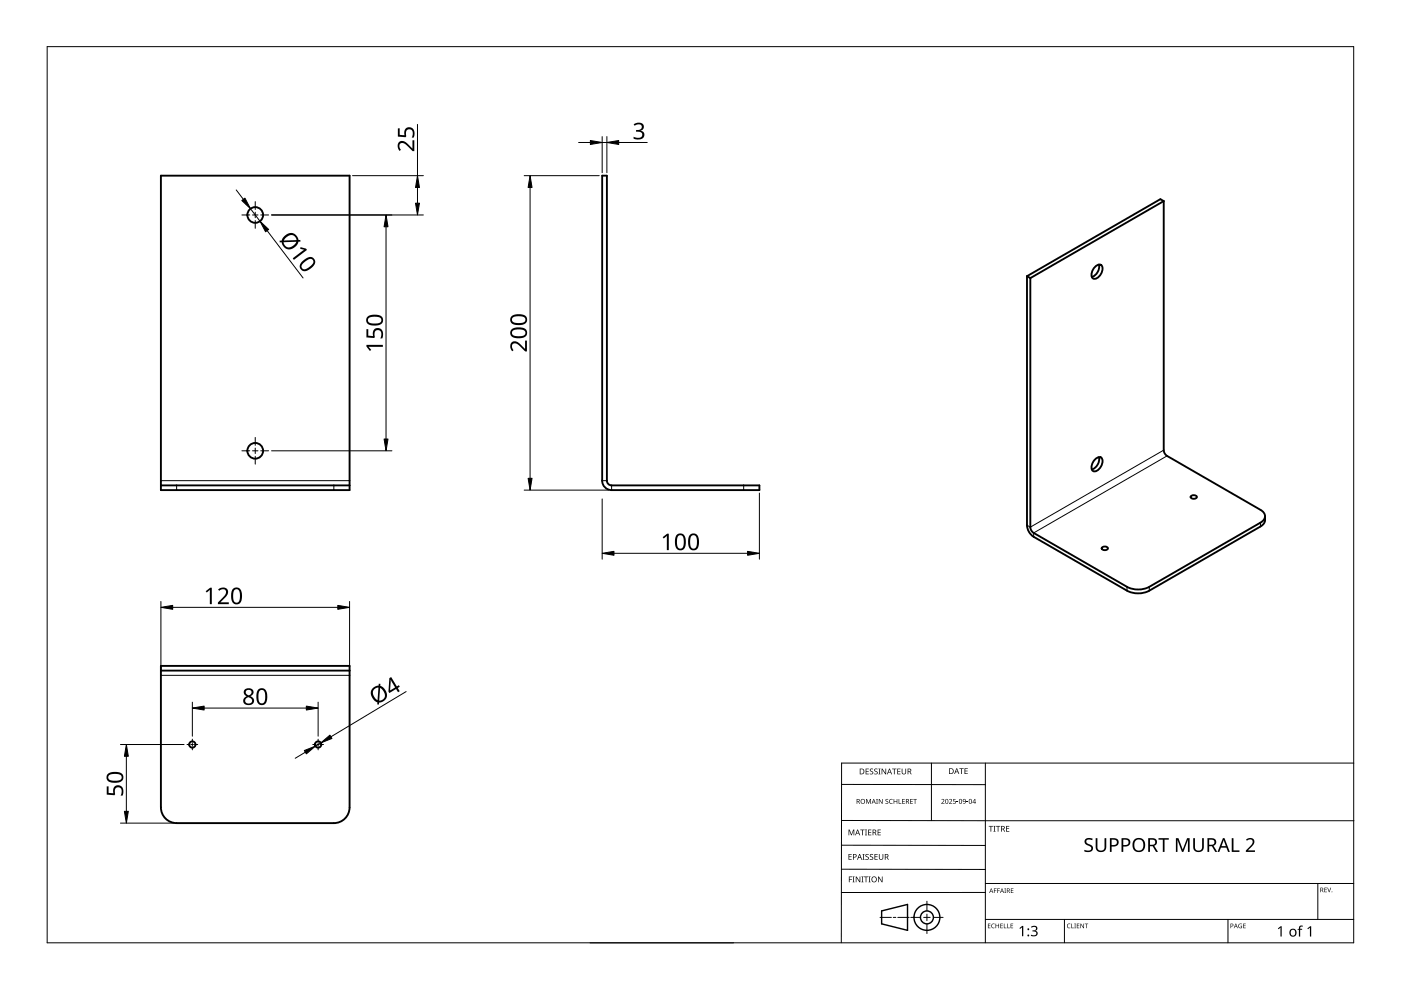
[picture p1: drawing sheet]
<svg xmlns="http://www.w3.org/2000/svg" width="297mm" height="210mm" viewBox="0 0 297 210" stroke-linecap="round" stroke-linejoin="round" font-family="sans-serif">
<g fill="none" stroke="#000" stroke-width=".4">
<path d="M34.1 37.2h40v66.7h-40zM127.7 37.2h1v64.7a1 1 0 0 0 1 1h31.3v1h-31.3a2 2 0 0 1-2-2zM217.7 58.6v52.8a3.1 3.1 0 0 0 1.5 2.4l19.8 11.4a5.2 5.2 0 0 0 4.7 0l23.5-13.6 .7-.5a1.89 1.89 0 0 0 .3-1.6M217.7 58.6l.7 .4M232.1 56.7a1.02 1.02 0 0 1 1.5-.3 2.23 2.23 0 0 1-1.5 2.7 .93 .93 0 0 1-.6-1.5zM233 56.1a2.33 2.33 0 0 1-1.5 2.6M246.7 42.6l.1 53.3 .6 .8 19.8 11.4a1.44 1.44 0 0 1 1 1.4 1.44 1.44 0 0 1-1 1.3l-23.5 13.6a5.2 5.2 0 0 1-4.7 0l-19.8-11.4-.7-.8-.1-53.2M246.7 42.6l-.7-.4-28.3 16.4M246.7 42.6l-28.3 16.4M232.1 97.5a1.02 1.02 0 0 1 1.5-.3 2.23 2.23 0 0 1-1.5 2.8 .93 .93 0 0 1-.6-1.6zM233 96.9a2.33 2.33 0 0 1-1.5 2.6M34.1 102.9h40"/>
<path d="M233.7 116.1a.84 .84 0 0 1 1.2 .2 .77 .77 0 0 1-1.3 0zM252.5 105.2a.84 .84 0 0 1 1.3 .2 .77 .77 0 0 1-1.4 0zM34.1 141.2h40v30a3.3 3.3 0 0 1-3.3 3.3h-33.4a3.3 3.3 0 0 1-3.3-3.3zM34.1 142.2h40"/>
<circle cx="54.1" cy="45.6" r="1.67"/>
<circle cx="54.1" cy="95.6" r="1.67"/>
<circle cx="40.8" cy="157.9" r=".67"/>
<circle cx="67.4" cy="157.9" r=".67"/>
</g>
<path d="M246.7 95.4l-28.3 16.4-.7-.4M247.4 96.7l-28.2 16.3v.8M34.1 101.9h40M37.4 102.9v1M70.8 102.9v1M127.7 101.9h1M129.7 102.9v1M157.7 102.9v1M267.2 110.8v.8M239 124.4v.8M243.7 124.4v.8M34.1 143.2h40" fill="none" stroke="#000" stroke-width=".21"/>
<path d="M10 9.9h277v190h-277z" fill="none" stroke="#000" stroke-width=".21"/>
<g fill="none" stroke="#000" stroke-width=".21">
<path d="M178.4 179.2l30.5 .1M178.4 166.3l30.5 .1M178.5 174h108.6M197.5 161.8v12.2M208.9 161.8v38.1M287 161.8h-108.6v38.1M125.1 199.9h30.5M178.4 184.3h30.5M186.6 194.5h2.4M189.4 194.5h.5M190.4 194.5h2.4M193.1 194.5h2.1"/>
<path d="M195.8 194.5h1.4M196.5 191.1v2M196.5 193.8v1.4M196.5 195.9v2M197.9 194.5h2.1M208.9 189.2h-30.5M208.9 187.3h78.1M208.9 194.9h78.1M225.7 194.9v5M260.4 194.9v5M279.4 187.3v7.6"/>
</g>
<g fill="none" stroke="#000" stroke-width=".3">
<path d="M186.9 193.1l5.5-1.3v5.5l-5.5-1.4z"/>
<circle cx="196.5" cy="194.5" r="1.37"/>
<circle cx="196.5" cy="194.5" r="2.74"/>
</g>
<g fill="#000">
<path d="M179.9 175.9h.2l.4 1 .4-1h.2v1.2h-.1v-1.1l-.4 1.1h-.2l-.4-1.1 .1 1.1h-.2zM182.4 175.9h.9v.1h-.4v1.1h-.1v-1.1h-.4zM183.4 175.9h.4l-.1 .1v1l.1 .1h-.4l.1-.1v-1zM183.6 169.4h.2l.3 .8 .4-.8h.2v1h-.2v-.9l-.4 .9-.4-.9 .1 .9h-.2zM183.5 163h.7v.1h-.5v.4h.5v.1h-.5v.4h.5v.2h-.7zM184.1 175.9h.6v.1h-.5v.4h.5v.1h-.5v.5h.5v.1h-.6zM184.5 163.1l.4-.2 .2 .1v.1a.25 .25 0 0 0-.4-.1 .25 .25 0 0 0 0 .4 .4 .4 0 0 1 .5 .3 .4 .4 0 0 1-.3 .5 .4 .4 0 0 1-.5-.2h.1a.27 .27 0 0 0 .4 .1 .27 .27 0 0 0-.1-.4l-.3-.3zM185.4 163.1l.4-.2 .3 .1-.1 .1a.25 .25 0 0 0-.4-.1 .25 .25 0 0 0 0 .4 .4 .4 0 0 1 .5 .3 .4 .4 0 0 1-.3 .5 .4 .4 0 0 1-.5-.2h.1a.27 .27 0 0 0 .4 .1 .27 .27 0 0 0 0-.4l-.4-.3zM185.8 169.4h.3l-.1 .1v.8l.1 .1h-.3l.1-.1zM186.2 163h.5l-.2 .1v1l.2 .1h-.5l.2-.1v-1zM186.1 175.9h.6v.1h-.5v.4h.5v.1h-.5v.5h.5v.1h-.6zM186.3 169.4h.2l.5 .8v-.8h.1v1h-.1l-.6-.8v.8h-.1z"/>
<path d="M186.9 163h.2l.6 1v-1h.2v1.2h-.2l-.6-1v1h-.2zM187.8 169.5l.3-.1h.2v.2a.25 .25 0 0 0-.3-.1 .25 .25 0 0 0-.1 .3 .25 .25 0 0 0 .3 .1 .32 .32 0 0 1 0 .5 .32 .32 0 0 1-.5-.1 .25 .25 0 0 0 .4 .1 .25 .25 0 0 0 0-.4l-.3-.2zM188.6 169.5l.4-.1h.3l-.1 .2a.41 .41 0 0 0-.6 .3 .41 .41 0 0 0 .6 .4 .48 .48 0 0 1-.6-.1 .48 .48 0 0 1 0-.7zM189.1 163h1v.1h-.4v1.1h-.2v-1.1h-.4zM189.5 169.4h.1v.4h.5v-.4h.1v1h-.1v-.5h-.5v.5h-.1zM190.5 169.4h.2v.9h.4v.1h-.6zM190.2 163h.7v.1h-.5v.4h.5v.1h-.5v.4h.5v.2h-.7zM191.3 169.4h.5v.1h-.4v.3h.4v.1h-.4v.4h.4v.1h-.5zM191.2 163h.1v.8a.32 .32 0 0 0 .3 .3 .32 .32 0 0 0 .4-.4v-.7h.1v.7a.47 .47 0 0 1-.5 .5 .47 .47 0 0 1-.4-.5zM193 169.4h.5v.1h-.4v.3h.4v.1h-.4v.4h.4v.1h-.5zM193.6 169.4h.8v.1h-.3v.9h-.2v-.9h-.3zM199.6 169.5a.37 .37 0 0 1 .6 0 .37 .37 0 0 1-.3 .6l-.2 .2h.5v.1h-.6l.2-.4a.27 .27 0 0 0 .3-.3 .27 .27 0 0 0-.4-.1z"/>
<path d="M201.2 169.5a.37 .37 0 0 1 .6 0 .37 .37 0 0 1-.2 .6l-.2 .2h.5v.1h-.7l.3-.4a.27 .27 0 0 0 .3-.3 .27 .27 0 0 0-.5-.1zM202.1 169.4h.5v.1h-.4v.3a.34 .34 0 0 1 .5 .2 .34 .34 0 0 1-.2 .4 .34 .34 0 0 1-.5-.1 .29 .29 0 0 0 .5 0 .29 .29 0 0 0 0-.4 .29 .29 0 0 0-.4 0zM202.8 170l.4 .1zM203.4 162.9h.9v.1h-.4v1.1h-.1v-1.1h-.4zM204.9 170l.4 .1zM204.5 162.9h.7v.1h-.5v.4h.4v.1h-.4v.5h.5v.1h-.7zM209.6 175.1h.9v.2h-.3v1h-.2v-1h-.4zM210.6 175.1h.5l-.2 .1v1l.2 .1h-.5l.2-.1v-1zM211.2 175.1h.9v.2h-.4v1h-.2v-1h-.3zM213.3 175.1h.7v.2h-.5v.3h.5v.2h-.5v.4h.5v.1h-.7zM230.1 178a1.38 1.38 0 0 1 1.6-.2l-.1 .3-.4-.1a.55 .55 0 0 0-.9 .3 .55 .55 0 0 0 .6 .7 .88 .88 0 0 1 .8 1.1 .88 .88 0 0 1-1.2 .6l-.6-.2v-.3h.2a.82 .82 0 0 0 1.3-.3l-.2-.4-.4-.2a.88 .88 0 0 1-.7-1.3zM232.3 177.7h.4v1.9a.76 .76 0 0 0 .7 .7 .76 .76 0 0 0 .8-.7v-1.9h.3v1.9a1.12 1.12 0 0 1-1.1 1.1 1.12 1.12 0 0 1-1.1-1.1z"/>
<path d="M253 177.7h.4v1.9a.76 .76 0 0 0 .7 .7 .76 .76 0 0 0 .8-.7v-1.9h.3v1.9a1.12 1.12 0 0 1-1.1 1.1 1.12 1.12 0 0 1-1.1-1.1zM180 185.8h.7v.2h-.6v.4h.5v.1h-.5v.6h-.1zM179.9 181.1h.7v.1h-.5v.4h.4v.1h-.4v.5h.5v.1h-.7zM180.8 185.8h.4l-.1 .2v.9l.1 .2h-.4l.1-.2v-.9zM181.4 185.8h.2l.7 1.1v-1.1h.1v1.3h-.2l-.6-1v1h-.2zM182.6 185.8h.5l-.2 .2v.9l.2 .2h-.5l.2-.2v-.9zM182.9 181.1h.4l-.1 .1v1l.1 .1h-.4l.1-.1v-1zM183.2 185.8h.9v.2h-.4v1.1h-.2v-1.1h-.3zM183.5 181.2l.5-.1h.2v.2a.25 .25 0 0 0-.4-.1 .25 .25 0 0 0 0 .4 .4 .4 0 0 1 .4 .3 .4 .4 0 0 1-.2 .4 .4 .4 0 0 1-.5-.2 .27 .27 0 0 0 .5 .1 .27 .27 0 0 0-.1-.4l-.4-.3zM184.2 185.8h.4l-.1 .2v.9l.1 .2h-.4l.1-.2v-.9zM184.5 181.2l.4-.1h.2v.2a.25 .25 0 0 0-.4-.1 .25 .25 0 0 0 0 .4 .4 .4 0 0 1 .5 .3 .4 .4 0 0 1-.3 .4 .4 .4 0 0 1-.5-.2h.1a.27 .27 0 0 0 .4 .1 .27 .27 0 0 0-.1-.4l-.3-.3zM185.4 181.1h.7v.1h-.5v.4h.5v.1h-.5v.5h.5v.1h-.7z"/>
<path d="M186.2 185.8h.1l.7 1.1v-1.1h.1v1.3h-.2l-.6-1v1h-.1zM186.3 181.1h.2v.8a.32 .32 0 0 0 .3 .3 .32 .32 0 0 0 .3-.3v-.8h.2v.8a.47 .47 0 0 1-.5 .4 .47 .47 0 0 1-.5-.4zM209.5 195.8h.5l-.4 .1v.3h.4l-.4 .1v.4l.4 .1h-.5zM210.3 196l.3-.2 .3 .1v.1a.39 .39 0 0 0-.6 .3 .39 .39 0 0 0 .6 .4 .46 .46 0 0 1-.7-.1 .46 .46 0 0 1 .1-.6zM210.7 188.4h.6l-.4 .1v.3h.4l-.4 .1v.4h-.2zM211.4 188.4h.6l-.4 .1v.3h.4l-.4 .1v.4h-.2zM211.1 195.8h.1v.4h.5v-.4h.1v1h-.1v-.5h-.5v.5h-.1zM212.1 195.8h.5l-.4 .1v.3h.4l-.4 .1v.4l.4 .1h-.5zM212.8 195.8h.2v.9l.4 .1h-.6zM212.9 188.4h.4l-.1 .1 .1 .8h-.4l.2-.1zM213.6 195.8h.1v.9l.4 .1h-.5zM214.3 195.8h.5l-.4 .1v.3h.4l-.4 .1v.4l.4 .1h-.5z"/>
<path d="M214.3 188.4h.6l-.5 .1v.3h.4l-.4 .1v.3l.5 .1h-.6zM216.1 196.8l.6-.5h.3v2.2h-.3v-1.9l-.4 .4zM218.6 196.5a.72 .72 0 0 1 .9-.3 .72 .72 0 0 1 .4 .9l-.4 .3a.62 .62 0 0 1 .5 .7 .62 .62 0 0 1-.8 .4l-.6-.1v-.2l.4 .1a.45 .45 0 0 0 .7-.3 .45 .45 0 0 0-.6-.5h-.2v-.2a.46 .46 0 0 0 .6-.1 .46 .46 0 0 0 0-.6l-.8 .1zM226.3 196l.4-.2 .3 .1-.1 .1a.39 .39 0 0 0-.6 .3 .39 .39 0 0 0 .6 .4 .46 .46 0 0 1-.6-.1 .46 .46 0 0 1 0-.6zM227.1 195.8h.2v.9l.4 .1h-.6zM227.8 195.8h.3l-.1 .1 .1 .9h-.3l.1-.1zM228.3 195.8h.5l-.4 .1v.3h.4l-.4 .1v.4l.4 .1h-.5zM229.1 195.8h.1l.5 .8v-.8h.1v1h-.1l-.5-.8v.8h-.1zM230 195.8h.7l-.3 .1v.9h-.1v-.9zM245.6 177.7h2.2v.3h-.9v2.6h-.4v-2.6h-.9zM249.3 177.7h.6l.9 2.4 .9-2.4h.5v2.9h-.3v-2.5l-1 2.5h-.3l-1-2.5 .1 2.5h-.4zM261.1 177.7h.4v2.6h1.3v.3h-1.7z"/>
<path d="M262.7 196l.6-.1-.1 .1a.4 .4 0 0 0-.5 .3 .4 .4 0 0 0 .5 .4v-.3l-.2-.1h.3v.5a.53 .53 0 0 1-.7-.1 .53 .53 0 0 1 .1-.7zM263.6 195.8h.5l-.4 .1v.3h.4l-.4 .1v.4l.4 .1h-.5zM264.2 178a.97 .97 0 0 1 1.1-.3 .97 .97 0 0 1 .6 .9l-.2 .6-1.1 1.1h1.5v.3h-2v-.3l1.2-1.2a.67 .67 0 0 0 .1-1 .67 .67 0 0 0-1 .2zM270.9 196.8l.6-.4h.2v2.2h-.2v-1.9l-.4 .3zM275.5 196.4l.7-.1v.2h-.4l-.1 .2v.2h.4v.2h-.4v1.5h-.3v-1.5h-.3l.3-.2zM277.2 196.8l.6-.4h.2v2.2h-.3v-1.9l-.4 .3zM280.8 188.2h.5l-.4 .1v.3h.4l-.4 .1v.4l.4 .1h-.5zM281.4 188.2h.1l.3 .8 .3-.8h.1l-.3 1h-.1z"/>
<path d="M181.6 169.4h.3a.29 .29 0 0 1 .4 .2 .29 .29 0 0 1-.2 .4l.3 .4h-.2l-.2-.4h-.2v.4h-.2zM181.8 169.5v.4h.1a.2 .2 0 0 0 .2-.2 .2 .2 0 0 0-.2-.2z"/>
<path d="M181.8 175.9h.1l.5 1.2h-.2l-.1-.4h-.5l-.2 .4h-.1zM181.8 176l-.2 .6h.4z"/>
<path d="M182.3 163h.4a.61 .61 0 0 1 .6 .6 .61 .61 0 0 1-.7 .6h-.3zM182.4 163.1v.9h.2a.48 .48 0 0 0 .5-.4 .48 .48 0 0 0-.5-.5z"/>
<path d="M182.4 169.9a.51 .51 0 0 1 1 0 .51 .51 0 0 1-1 0zM182.6 169.9a.4 .4 0 0 0 .8 0 .4 .4 0 0 0-.8 0z"/>
<path d="M185 175.9h.3a.35 .35 0 0 1 .5 .2 .35 .35 0 0 1-.3 .5l.4 .5h-.2l-.3-.5h-.2v.5h-.2zM185.2 176v.5h.1a.23 .23 0 0 0 .3-.3 .23 .23 0 0 0-.3-.2z"/>
<path d="M185.2 169.4l.5 1-.3-.3h-.4l-.2 .3zM185.2 169.5l-.1 .5h.3z"/>
<path d="M188.5 163h.2l.4 1.2h-.1l-.2-.4h-.5l-.1 .4h-.2zM188.6 163.1l-.2 .6h.4z"/>
<path d="M192.1 169.4h.3a.29 .29 0 0 1 .3 .2 .29 .29 0 0 1-.2 .4l.3 .4h-.1l-.3-.4h-.2v.4h-.1zM192.2 169.5v.4h.2a.2 .2 0 0 0 .2-.2 .2 .2 0 0 0-.3-.2z"/>
<path d="M192.4 163h.4a.35 .35 0 0 1 .4 .2 .35 .35 0 0 1-.2 .4l.3 .6h-.2l-.3-.5h-.2v.5h-.2zM192.6 163.1v.4h.2a.23 .23 0 0 0 .3-.2 .23 .23 0 0 0-.3-.2z"/>
<path d="M200.5 169.5l.3-.1 .2 .2v.5l-.2 .3h-.2l-.2-.2zM200.6 169.6l-.1 .1a.37 .37 0 0 0 0 .4 .37 .37 0 0 0 .4 .2 .4 .4 0 0 0 .1-.5 .4 .4 0 0 0-.4-.2z"/>
<path d="M201.2 162.9h.4a.61 .61 0 0 1 .6 .6 .61 .61 0 0 1-.6 .6h-.4zM201.4 163v1h.1a.48 .48 0 0 0 .5-.5 .48 .48 0 0 0-.4-.5z"/>
<path d="M202.8 162.9h.1l.5 1.2h-.2l-.1-.4h-.5l-.1 .4h-.2zM202.8 163l-.1 .6h.3z"/>
<path d="M203.4 169.5l.4-.1 .1 .2 .1 .5-.2 .3h-.3l-.2-.2zM203.5 169.6v.1a.37 .37 0 0 0-.1 .4 .37 .37 0 0 0 .4 .2 .4 .4 0 0 0 .1-.5 .4 .4 0 0 0-.4-.2z"/>
<path d="M204.2 169.5a.49 .49 0 0 1 .6 .4 .49 .49 0 0 1-.4 .5l-.2-.1h.3l.2-.4a.32 .32 0 0 1-.5 .1 .32 .32 0 0 1 0-.5zM204.2 169.7a.25 .25 0 0 0 .5 0 .25 .25 0 0 0-.5 0z"/>
<path d="M205.5 169.5l.3-.1 .2 .2 .1 .5-.3 .3h-.2l-.2-.2zM205.6 169.6l-.1 .1a.37 .37 0 0 0 0 .4 .37 .37 0 0 0 .4 .2 .4 .4 0 0 0 .1-.5 .4 .4 0 0 0-.4-.2z"/>
<path d="M206.7 169.4h.1v.7h.1l-.1 .3h-.1v-.2h-.5zM206.7 169.5l-.4 .6h.4z"/>
<path d="M212.3 175.1h.3a.35 .35 0 0 1 .4 .3 .35 .35 0 0 1-.2 .4l.3 .5h-.2l-.3-.5h-.2v.5h-.1zM212.4 175.2v.5h.2a.23 .23 0 0 0 .3-.2 .23 .23 0 0 0-.3-.3z"/>
<path d="M235.3 177.7h.8a.92 .92 0 0 1 1.1 .9 .92 .92 0 0 1-1.2 .9h-.3v1.1h-.4zM235.7 178v1.2a.73 .73 0 0 0 .8-.1 .73 .73 0 0 0 .3-.8l-.4-.2z"/>
<path d="M237.8 177.7h.8a.92 .92 0 0 1 1.1 .9 .92 .92 0 0 1-1.2 .9h-.3v1.1h-.4zM238.2 178v1.2a.73 .73 0 0 0 .8-.1 .73 .73 0 0 0 .2-.8l-.3-.2z"/>
<path d="M240.5 178.1a1.44 1.44 0 0 1 1.8-.2 1.44 1.44 0 0 1 .4 1.9 1.39 1.39 0 0 1-1.8 .8 1.39 1.39 0 0 1-.7-1.9zM240.8 178.2a1.23 1.23 0 0 0 .5 2.1 1.23 1.23 0 0 0 1.1-.9 1.23 1.23 0 0 0-.5-1.3l-.7-.1z"/>
<path d="M243.4 177.7h.8a.84 .84 0 0 1 1.1 .6 .84 .84 0 0 1-.6 1l.8 1.3h-.4l-.7-1.2h-.6v1.2h-.4zM243.8 178v1.1h.4a.56 .56 0 0 0 .7-.5 .56 .56 0 0 0-.7-.6z"/>
<path d="M256 177.7h.8a.84 .84 0 0 1 1 .6 .84 .84 0 0 1-.5 1l.8 1.3h-.4l-.8-1.2h-.5v1.2h-.4zM256.4 178v1.1h.4a.56 .56 0 0 0 .7-.5 .56 .56 0 0 0-.7-.6z"/>
<path d="M180.8 181.1h.4a.41 .41 0 0 1 .4 .5 .41 .41 0 0 1-.6 .2v.5h-.2zM181 181.2v.5a.29 .29 0 0 0 .5-.3 .29 .29 0 0 0-.5-.2z"/>
<path d="M182.2 181.1h.1l.5 1.2h-.2l-.1-.4h-.5l-.1 .4h-.2zM182.3 181.2l-.2 .6h.3z"/>
<path d="M184.7 186.5a.61 .61 0 0 1 1.2 0 .61 .61 0 0 1-1.2 0zM184.9 186.5a.45 .45 0 0 0 .9 0 .45 .45 0 0 0-.9 0z"/>
<path d="M187.6 181.1h.3a.35 .35 0 0 1 .5 .2 .35 .35 0 0 1-.3 .4l.4 .6h-.2l-.3-.5h-.3v.5h-.1zM187.7 181.2v.5h.2a.23 .23 0 0 0 .3-.3 .23 .23 0 0 0-.3-.2z"/>
<path d="M210.1 188.4l.5 .9-.2-.3h-.4l-.3 .3zM210.2 188.5l-.2 .4h.3z"/>
<path d="M212.4 188.4l.5 .9-.3-.3h-.3l-.3 .3zM212.4 188.5l-.1 .4h.3z"/>
<path d="M213.5 188.4h.2a.28 .28 0 0 1 .4 .2 .28 .28 0 0 1-.2 .3l.3 .4-.4-.4h-.2v.4h-.1zM213.6 188.5v.3h.1a.19 .19 0 0 0 .3-.2 .19 .19 0 0 0-.3-.1z"/>
<path d="M259.3 177.7h.3l1.1 2.9h-.3l-.4-.9h-1.1l-.4 .9h-.4zM259.4 178.1l-.4 1.3h.9z"/>
<path d="M260.9 195.8h.2a.32 .32 0 0 1 .4 .4 .32 .32 0 0 1-.5 .2v.4h-.1zM261 195.9v.4a.24 .24 0 0 0 .4-.2 .24 .24 0 0 0-.4-.2z"/>
<path d="M262 195.8l.4 1-.2-.3h-.4l-.2 .3zM262 196l-.1 .4h.3z"/>
<path d="M273.6 197.1a.82 .82 0 0 1 1.2 .1 .82 .82 0 0 1-.2 1.2 .82 .82 0 0 1-1.2-.4zM273.8 197.2a.6 .6 0 0 0-.1 .8 .6 .6 0 0 0 .8 .2l.1-.3a.53 .53 0 0 0-.1-.6 .53 .53 0 0 0-.7-.1z"/>
<path d="M279.9 188.2h.3a.28 .28 0 0 1 .3 .2 .28 .28 0 0 1-.1 .3l.2 .5-.3-.4h-.2v.4h-.2zM280.1 188.3v.4h.1a.19 .19 0 0 0 .2-.2 .19 .19 0 0 0-.2-.2z"/>
<circle cx="218" cy="198.3" r=".2"/>
<circle cx="218" cy="197" r=".2"/>
<circle cx="282.4" cy="189.1" r=".09"/>
</g>
<g fill="none" stroke="#000" stroke-width=".21">
<path d="M51.3 45.6h1.6M53.5 45.6h1.2M54.1 42.7v1.7M54.1 45v1.2M54.1 46.7v1.7M55.3 45.6h1.6M51.3 95.6h1.6M53.5 95.6h1.2M54.1 92.7v1.7M54.1 95v1.2M54.1 96.7v1.7M55.3 95.6h1.6"/>
<path d="M39.6 157.9h.7M40.5 157.9h.5M40.8 156.7v.7M40.8 157.6v.5M40.8 158.3v.7M41.2 157.9h.7M66.3 157.9h.7M67.2 157.9h.5M67.4 156.7v.7M67.4 157.6v.5M67.4 158.3v.7M67.9 157.9h.7"/>
</g>
<g fill="none" stroke="#000" stroke-width=".21">
<path d="M74.7 37.2h15.1M88.5 26.4v10.8M88.5 39.7v3.4M111.1 37.2h15.9M112.4 39.7v61.7M122.7 30.2h2.5M127.7 29v7.6M127.7 30.2h9.5M128.7 29v7.6M50.1 40.3l1.5 2M53.1 44.3l2 2.6M56.6 48.9l7.7 10"/>
<path d="M57.6 45.6h32.2M81.8 48.1v45M57.6 95.6h25.5M111.1 103.9h17.9M127.7 105.8v12.8M130.2 117.3h28.3M161 104.5v14.1M34.1 127.5v15.1M36.6 128.8h35M74.1 127.5v15.1M25.5 157.9h13.5M40.8 148.9v7.2"/>
<path d="M43.3 150.1h21.6M64.7 159.5l-2.1 1.3M67.4 148.9v7.2M68 157.5l-1.1 .7M86.1 146.6l-15.9 9.6M25.5 174.5h11.3M26.8 160.4v11.6"/>
</g>
<g fill="#000" stroke="#000" stroke-width=".21">
<path d="M88.5 37.2l.4 2.5h-.8zM112.4 37.2l.4 2.5h-.8zM125.2 29.8l2.5 .4-2.5 .4zM128.7 30.2l2.5-.4v.8zM51.3 42.5l.6-.5 1.2 2.3zM55.1 46.9l1.9 1.7-.7 .5zM81.8 45.6l.5 2.5h-.9zM88.1 43.1h.8l-.4 2.5zM81.4 93.1h.9l-.5 2.5zM112 101.4h.8l-.4 2.5zM127.7 117.3l2.5-.4v.8zM158.5 116.9l2.5 .4-2.5 .4z"/>
<path d="M34.1 128.8l2.5-.4v.8zM71.6 128.4l2.5 .4-2.5 .4zM40.8 150.1l2.5-.4v.8zM64.5 159.1l2.4-.9-1.9 1.6zM64.9 149.7l2.5 .4-2.5 .4zM68 157.5l1.9-1.6 .5 .7zM26.8 157.9l.4 2.5h-.8zM26.4 172h.8l-.4 2.5z"/>
</g>
<g fill="#000">
<path d="M84.4 27.2h.3v1.4l1.1 .1a1.17 1.17 0 0 1 .9-1.7 1.17 1.17 0 0 1 1.2 1.6l-.2 .6h-.4a1.03 1.03 0 0 0-.5-1.8 .93 .93 0 0 0-.7 1.5l-.1 .2-1.6-.1zM84.6 30.2a1.5 1.5 0 0 1 2.1 .6l.8 .7v-1.8h.3v2.3h-.3l-1.1-1.1a.98 .98 0 0 0-1.7-.2v.4l.3 .7-.3 .2a1.47 1.47 0 0 1-.1-1.8zM134.3 26.4a1.25 1.25 0 0 1 1.3-.5 1.25 1.25 0 0 1 .9 1 .85 .85 0 0 1-.7 .8 .93 .93 0 0 1 .8 1.1 .93 .93 0 0 1-1 .8l-1.3-.2v-.4a1.24 1.24 0 0 0 1.9-.3 .71 .71 0 0 0-1-.8h-.3v-.3a.81 .81 0 0 0 .8-.1 .81 .81 0 0 0 .3-.8 1.02 1.02 0 0 0-1.4 0zM63.7 52.4l1.2 .3 .2 .3-2.8 2.1-.2-.3 2.4-1.9-.9-.1zM77.7 69.8h.4v1.4l1 .1a1.17 1.17 0 0 1 1-1.8 1.17 1.17 0 0 1 1.1 1.6l-.2 .7h-.4a1.03 1.03 0 0 0 .3-1.1 1.03 1.03 0 0 0-.8-.7 .93 .93 0 0 0-.6 1.5l-.2 .2-1.6-.2zM77.7 73.1h3.5v.4h-3.1l.6 .7-.3 .2-.7-.9zM108.4 72.6a1.5 1.5 0 0 1 2.2 .6l.7 .8v-1.8h.4v2.3h-.3l-1.2-1.1a.98 .98 0 0 0-1.6-.2v.4l.3 .7-.3 .2a1.47 1.47 0 0 1-.2-1.9zM140.5 113.9l.9-.7h.4v3.4h-.4v-3l-.7 .6zM43.6 125.3l1-.7h.3v3.5h-.4v-3l-.7 .5zM46.2 125a1.16 1.16 0 0 1 1.4-.4 1.16 1.16 0 0 1 .7 1.1l-.3 .7-1.3 1.3h1.8v.4h-2.3v-.4l1.1-1.1a.98 .98 0 0 0 .3-1.6l-.5-.1-.6 .4zM22.6 166.7h.4v1.4l1 .1a1.17 1.17 0 0 1 1-1.7 1.17 1.17 0 0 1 1.2 1.6l-.2 .6h-.4a1.03 1.03 0 0 0 .3-1.1 1.03 1.03 0 0 0-.9-.7 .93 .93 0 0 0-.6 1.5l-.1 .2-1.7-.1z"/>
<path d="M59.3 51h.4a1.84 1.84 0 0 1 1.4-1.5 1.84 1.84 0 0 1 2 .8l.2 .6h.4v.3h-.4a1.81 1.81 0 0 1-1.7 1.6 1.81 1.81 0 0 1-1.9-1.2v-.2h-.4zM60.1 51.4a1.23 1.23 0 0 0 1 1.1 1.23 1.23 0 0 0 1.3-.6l.4-.6zM60.6 50.4l-.4 .6 2.7-.1a1.23 1.23 0 0 0-1-1.1 1.23 1.23 0 0 0-1.3 .6z"/>
<path d="M64 55.5a1.92 1.92 0 0 1 2.4-.8 1.25 1.25 0 0 1-.3 2.1 1.54 1.54 0 0 1-2.2 .4l-.4-.8zM64.3 55.8a.69 .69 0 0 0-.2 1.1 .69 .69 0 0 0 1 0 1.9 1.9 0 0 0 1.3-1.6 .8 .8 0 0 0-1.4-.1z"/>
<path d="M77.9 67.2a2.6 2.6 0 0 1 3.2 .2 1.22 1.22 0 0 1-.2 1.3 1.22 1.22 0 0 1-1.3 .3 1.53 1.53 0 0 1-2-1zM78.2 67.4a.75 .75 0 0 0 0 1 .75 .75 0 0 0 .9 .2h1a.69 .69 0 0 0 .8-.7 .69 .69 0 0 0-.8-.7h-1.3z"/>
<path d="M108.4 69.9a2.6 2.6 0 0 1 3.3 .2 1.22 1.22 0 0 1-.3 1.3 1.22 1.22 0 0 1-1.2 .3 1.53 1.53 0 0 1-2-1zM108.7 70.1a.75 .75 0 0 0 0 .9 .75 .75 0 0 0 .9 .3l1-.1a.69 .69 0 0 0 .8-.6 .69 .69 0 0 0-.8-.7h-1.3z"/>
<path d="M108.4 67.1a2.6 2.6 0 0 1 3.3 .2 1.22 1.22 0 0 1-.3 1.3 1.22 1.22 0 0 1-1.2 .3 1.53 1.53 0 0 1-2-1zM108.7 67.3a.75 .75 0 0 0 0 1 .75 .75 0 0 0 .9 .2h1a.69 .69 0 0 0 .8-.7 .69 .69 0 0 0-.8-.7h-1.3z"/>
<path d="M143.5 113.4a1.16 1.16 0 0 1 1.4-.1 1.16 1.16 0 0 1 .5 1.2 1.69 1.69 0 0 1-1 2.2 1.27 1.27 0 0 1-1.3-1.6l.1-1zM143.8 113.7a2.16 2.16 0 0 0 .3 2.6 .82 .82 0 0 0 .9-1.1 1.35 1.35 0 0 0-.7-1.7z"/>
<path d="M146.3 113.4a1.16 1.16 0 0 1 1.3-.1 1.16 1.16 0 0 1 .6 1.2 1.69 1.69 0 0 1-1 2.2 1.27 1.27 0 0 1-1.3-1.6l.1-1zM146.6 113.7a2.16 2.16 0 0 0 .3 2.6 .82 .82 0 0 0 .9-1.1 1.35 1.35 0 0 0-.8-1.7z"/>
<path d="M49.4 124.8a1.16 1.16 0 0 1 1.4-.1 1.16 1.16 0 0 1 .5 1.2 1.69 1.69 0 0 1-1 2.2 1.27 1.27 0 0 1-1.3-1.5l.1-1.2zM49.7 125.1a2.16 2.16 0 0 0 .3 2.7 .82 .82 0 0 0 .9-1.1 1.35 1.35 0 0 0-.7-1.8z"/>
<path d="M51.8 146.3a1.03 1.03 0 0 1 1.3-.4 1.03 1.03 0 0 1 .6 1.2l-.6 .5a1 1 0 0 1 .7 1.3 1 1 0 0 1-1.3 .6 .94 .94 0 0 1-.9-.9 .94 .94 0 0 1 .7-1l-.2-.1a.88 .88 0 0 1-.3-1.2zM52 148.5a.7 .7 0 0 0 1.4 0 .7 .7 0 0 0-1.4 0zM52.1 146.8a.6 .6 0 0 0 1.2 0 .6 .6 0 0 0-1.2 0z"/>
<path d="M54.8 146.2a1.16 1.16 0 0 1 1.3-.1 1.16 1.16 0 0 1 .6 1.2 1.69 1.69 0 0 1-1 2.2 1.27 1.27 0 0 1-1.3-1.6v-1zM55.1 146.5a2.16 2.16 0 0 0 .2 2.6 .82 .82 0 0 0 .9-1 1.35 1.35 0 0 0-.7-1.8z"/>
<path d="M79 146l.6-.5 .7-.1v-.4h.4l-.1 .4a1.81 1.81 0 0 1 1.4 1.8 1.81 1.81 0 0 1-1.4 1.8h-.2l-.1 .4h-.3v-.5a2 2 0 0 1-1-2.9zM80.6 145.9l-.2 2.7a1.23 1.23 0 0 0 1.2-.9 1.23 1.23 0 0 0-.5-1.4zM79.3 146.2a1.51 1.51 0 0 0 .7 2.3l.2-2.7-.4 .1z"/>
<path d="M82.6 143.8l.3-.3 1.2 2 .5-.2 .2 .3-.5 .3 .4 .6-.3 .3-.4-.7-1.5 .8-.1-.3zM82.8 144.1l-.1 2.3 1.1-.6z"/>
<path d="M22.8 164.1a2.6 2.6 0 0 1 3.3 .2 1.22 1.22 0 0 1-.2 1.3 1.22 1.22 0 0 1-1.3 .4 1.53 1.53 0 0 1-2-1zM23.1 164.4a.75 .75 0 0 0 0 .9 .75 .75 0 0 0 .9 .2h1a.69 .69 0 0 0 .8-.7 .69 .69 0 0 0-.8-.7h-1.3z"/>
</g>
</svg>
